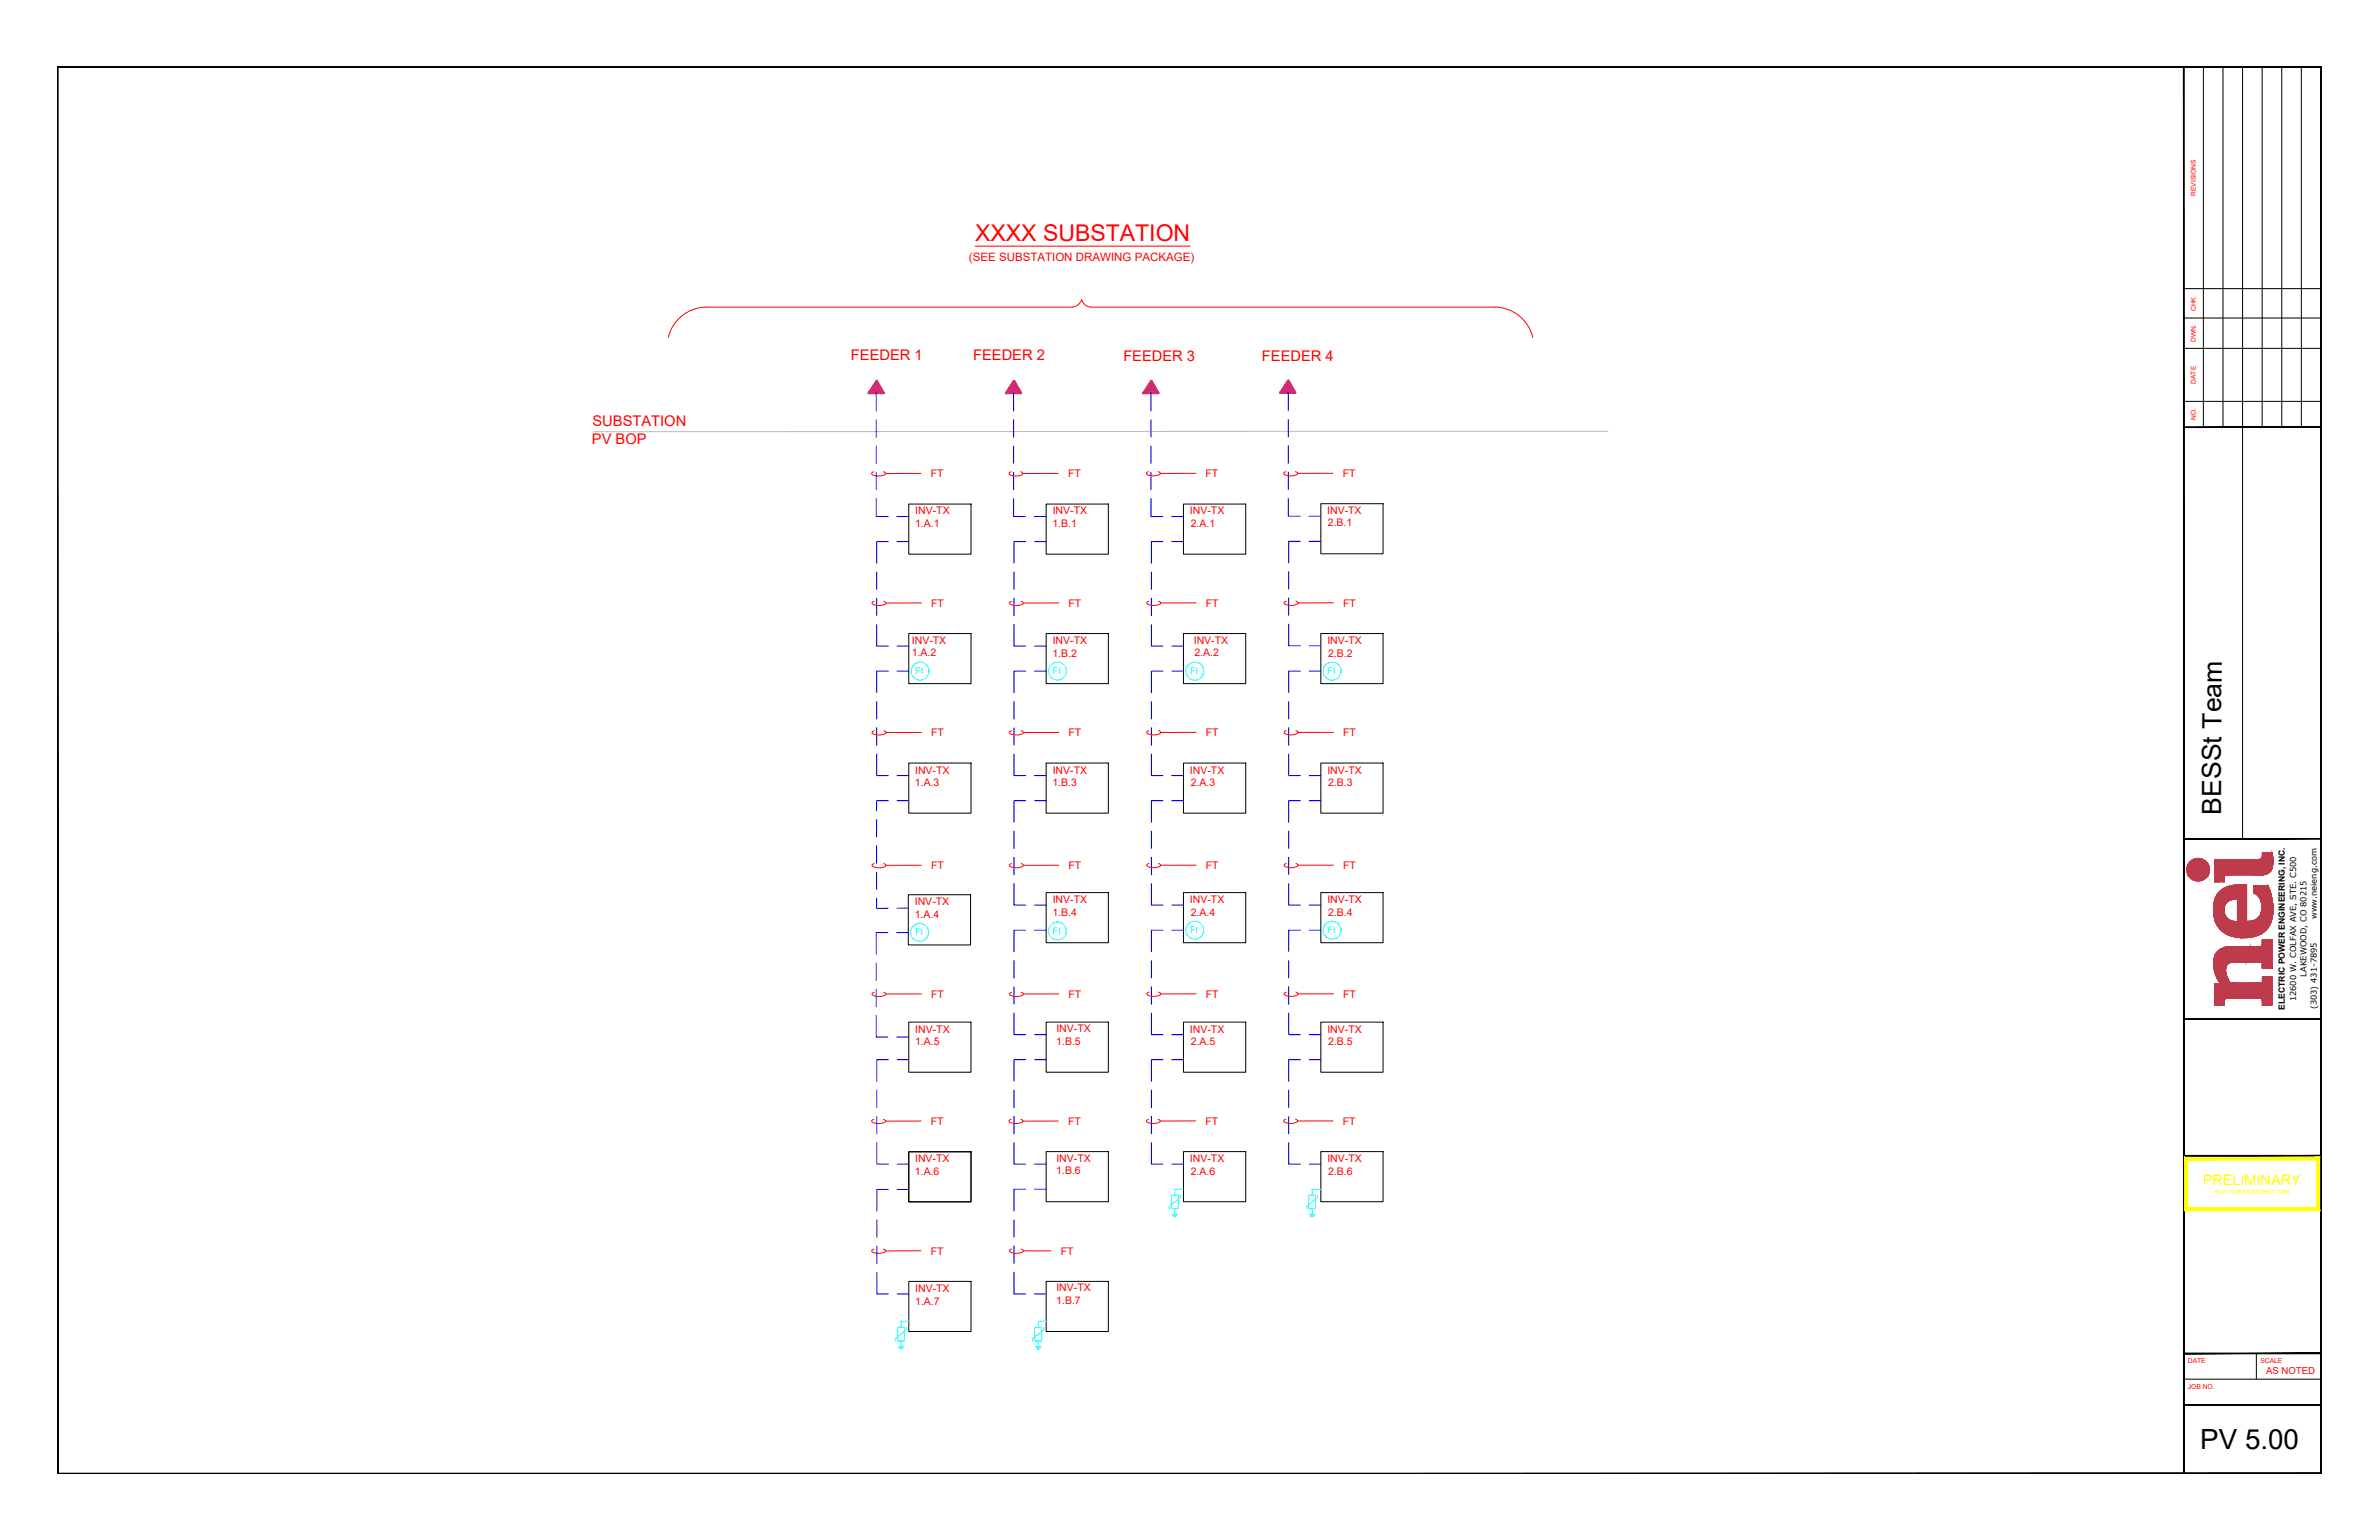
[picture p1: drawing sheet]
<svg xmlns="http://www.w3.org/2000/svg" width="864mm" height="559mm" viewBox="0 0 864 559" stroke-linecap="round" stroke-linejoin="round" font-family="sans-serif">
<defs><g id="words">
<text font-size="10.1" x="798.7" y="525.9">PV 5.00</text>
<text font-size="9.7" x="806.3" y="295.6" transform="rotate(-90 806.3 295.6)">BESSt Team</text>
<text font-size="8.4" fill="#f00" x="354" y="87.6">XXXX SUBSTATION</text>
<g font-size="5.3" fill="#f00">
<text x="308.9" y="130.5">FEEDER 1</text>
<text x="353.3" y="130.5">FEEDER 2</text>
<text x="407.8" y="131.1">FEEDER 3</text>
<text x="458.1" y="131">FEEDER 4</text>
<text x="215.1" y="154.6">SUBSTATION</text>
<text x="214.9" y="161.1">PV BOP</text>
</g>
<text font-size="5.2" fill="#ff0" x="799.6" y="429.8">PRELIMINARY</text>
<text font-size="4.2" fill="#f00" x="351.7" y="94.6">(SEE SUBSTATION DRAWING PACKAGE)</text>
<g font-size="3.8" fill="#f00">
<text x="337.8" y="173.2">FT</text>
<text x="387.7" y="173.2">FT</text>
<text x="437.6" y="173.1">FT</text>
<text x="487.4" y="173.1">FT</text>
<text x="332.2" y="191.1">1.A.1</text>
<text x="332.3" y="186.5">INV-TX</text>
<text x="382.1" y="191.1">1.B.1</text>
<text x="382.1" y="186.5">INV-TX</text>
<text x="432" y="186.5">INV-TX</text>
<text x="432.2" y="191.1">2.A.1</text>
<text x="481.8" y="186.4">INV-TX</text>
<text x="482" y="191">2.B.1</text>
<text x="338" y="220.2">FT</text>
<text x="387.8" y="220.2">FT</text>
<text x="437.7" y="220.1">FT</text>
<text x="487.6" y="220.1">FT</text>
<text x="331" y="233.5">INV-TX</text>
<text x="382.1" y="233.7">INV-TX</text>
<text x="433.4" y="233.5">INV-TX</text>
<text x="481.8" y="233.7">INV-TX</text>
<text x="331" y="238.1">1.A.2</text>
<text x="382.1" y="238.3">1.B.2</text>
<text x="433.6" y="238.1">2.A.2</text>
<text x="482.1" y="238.3">2.B.2</text>
<text x="338" y="267.1">FT</text>
<text x="387.8" y="267.1">FT</text>
<text x="437.7" y="267.1">FT</text>
<text x="487.6" y="267.1">FT</text>
<text x="332.2" y="280.7">INV-TX</text>
<text x="382.1" y="280.7">INV-TX</text>
<text x="432" y="280.7">INV-TX</text>
<text x="481.8" y="280.7">INV-TX</text>
<text x="332.1" y="285.3">1.A.3</text>
<text x="382.1" y="285.3">1.B.3</text>
<text x="432.2" y="285.3">2.A.3</text>
<text x="482.1" y="285.3">2.B.3</text>
<text x="338" y="315.3">FT</text>
<text x="387.8" y="315.3">FT</text>
<text x="437.7" y="315.3">FT</text>
<text x="487.6" y="315.3">FT</text>
<text x="332.1" y="328.5">INV-TX</text>
<text x="382.1" y="327.7">INV-TX</text>
<text x="432" y="327.7">INV-TX</text>
<text x="481.8" y="327.7">INV-TX</text>
<text x="332" y="333.1">1.A.4</text>
<text x="382.1" y="332.3">1.B.4</text>
<text x="432.2" y="332.3">2.A.4</text>
<text x="482.1" y="332.3">2.B.4</text>
<text x="338" y="362">FT</text>
<text x="387.8" y="362">FT</text>
<text x="437.7" y="362">FT</text>
<text x="487.6" y="362">FT</text>
<text x="332.3" y="374.7">INV-TX</text>
<text x="383.5" y="374.5">INV-TX</text>
<text x="432" y="374.7">INV-TX</text>
<text x="481.8" y="374.7">INV-TX</text>
<text x="332.2" y="379.2">1.A.5</text>
<text x="383.4" y="379.1">1.B.5</text>
<text x="432.2" y="379.2">2.A.5</text>
<text x="482.1" y="379.2">2.B.5</text>
<text x="337.8" y="408.1">FT</text>
<text x="387.7" y="408.1">FT</text>
<text x="437.6" y="408.1">FT</text>
<text x="487.4" y="408.1">FT</text>
<text x="332.2" y="421.7">INV-TX</text>
<text x="383.5" y="421.5">INV-TX</text>
<text x="432" y="421.7">INV-TX</text>
<text x="481.8" y="421.7">INV-TX</text>
<text x="332.1" y="426.3">1.A.6</text>
<text x="383.4" y="426">1.B.6</text>
<text x="432.2" y="426.3">2.A.6</text>
<text x="482.1" y="426.3">2.B.6</text>
<text x="337.8" y="455.2">FT</text>
<text x="385.1" y="455.3">FT</text>
<text x="332.2" y="473.4">1.A.7</text>
<text x="332.2" y="468.8">INV-TX</text>
<text x="383.4" y="473.2">1.B.7</text>
<text x="383.5" y="468.6">INV-TX</text>
</g>
<text font-size="3.5" fill="#f00" x="822.6" y="498.4">AS NOTED</text>
<g font-size="3.3" fill="#0ff">
<text x="332.4" y="244.6">FI</text>
<text x="382.2" y="244.6">FI</text>
<text x="432.1" y="244.6">FI</text>
<text x="481.9" y="244.6">FI</text>
<text x="332.2" y="339.4">FI</text>
<text x="382.2" y="338.9">FI</text>
<text x="432.1" y="338.6">FI</text>
<text x="481.9" y="338.6">FI</text>
</g>
<text font-size="3.1" x="829.5" y="366.4" transform="rotate(-90 829.5 366.4)">ELECTRIC POWER ENGINEERING, INC.</text>
<g font-size="3">
<text x="841" y="333.6" transform="rotate(-90 841 333.6)">www.neieng.com</text>
<text x="837.3" y="354.4" transform="rotate(-90 837.3 354.4)">LAKEWOOD, CO 80215</text>
<text x="833.6" y="363.3" transform="rotate(-90 833.6 363.3)">12600 W. COLFAX AVE, STE. C500</text>
<text x="841" y="366.2" transform="rotate(-90 841 366.2)">(303) 431-7895</text>
</g>
<g font-size="2.4" fill="#f00">
<text x="797.2" y="71.1" transform="rotate(-90 797.2 71.1)">REVISIONS</text>
<text x="797.2" y="113" transform="rotate(-90 797.2 113)">CHK.</text>
<text x="797.2" y="124.1" transform="rotate(-90 797.2 124.1)">DWN.</text>
<text x="797.2" y="139.3" transform="rotate(-90 797.2 139.3)">DATE</text>
<text x="797.2" y="152.5" transform="rotate(-90 797.2 152.5)">NO.</text>
<text x="794.2" y="494.7">DATE</text>
<text x="820.5" y="494.7">SCALE</text>
<text x="794.2" y="504.1">JOB NO.</text>
</g>
<text font-size="2.1" fill="#ff0" x="804.1" y="433.1">NOT FOR CONSTRUCTION</text>
</g></defs>
<!-- layer: E-1LIN-EQPM-ENCL -->
<g fill="none" stroke="#000" stroke-width=".36">
<path d="M329.9 182.9h22.6v18.2h-22.6zM379.8 182.9h22.5v18.2h-22.5zM429.6 182.9h22.6v18.2h-22.6zM479.5 182.8h22.6v18.2h-22.6zM329.9 229.9h22.6v18.2h-22.6zM379.8 229.9h22.5v18.2h-22.5zM429.6 229.9h22.6v18.2h-22.6zM479.5 229.9h22.6v18.2h-22.6zM329.9 276.9h22.6v18.2h-22.6zM379.8 276.9h22.5v18.2h-22.5zM429.6 276.9h22.6v18.2h-22.6zM479.5 276.9h22.6v18.2h-22.6z"/>
<path d="M329.7 324.7h22.6v18.2h-22.6zM379.8 323.9h22.5v18.2h-22.5zM429.6 323.9h22.6v18.2h-22.6zM479.5 323.9h22.6v18.2h-22.6zM329.9 370.9h22.6v18.2h-22.6zM379.8 370.9h22.5v18.2h-22.5zM429.6 370.9h22.6v18.2h-22.6zM479.5 370.9h22.6v18.2h-22.6zM329.9 417.9h22.6v18.2h-22.6zM329.9 418h22.6v18.2h-22.6zM379.8 417.9h22.5v18.2h-22.5zM429.6 417.9h22.6v18.2h-22.6z"/>
<path d="M479.5 417.9h22.6v18.2h-22.6zM329.9 465h22.6v18.2h-22.6zM379.8 465h22.5v18.2h-22.5z"/>
</g>
<!-- layer: PV-PCS BOUNDARY -->
<path d="M318.2 138.2l2.5 4.4h-5.3zM368.1 138.2l2.5 4.4h-5.3zM418 138.2l2.5 4.4h-5.4zM467.7 138.1l2.5 4.4h-5.4zM320.7 142.5l-.1 .1M370.6 142.5l-.1 .1M420.4 142.5v.1M470.1 142.4v.1" fill="none" stroke="#b8008a" stroke-width=".91"/>
<g fill="#b8008a" stroke="#b8008a" stroke-width=".36">
<path d="M318.2 138.2l2.5 4.4h-5.3z"/>
<path d="M368.1 138.2l2.5 4.4h-5.3z"/>
<path d="M418 138.2l2.5 4.4h-5.4z"/>
<path d="M467.7 138.1l2.5 4.4h-5.4z"/>
</g>
<!-- layer: G-ANNO-TEXT-BOUNDARY -->
<path d="M583.7 156.5l-368.4 .2" fill="none" stroke="#bababa" stroke-width=".36"/>
<!-- layer: E-1LIN -->
<g fill="none" stroke="#0ff" stroke-width=".36">
<path d="M425.2 433.7h2.5v4.9h-2.5zM426.5 438.6v2M428.4 433.7v.8l-3.9 3.3v.8M429.6 431.5h-3.1v2.2M475.1 433.7h2.4v4.9h-2.4zM476.3 438.6v2M478.3 433.7v.8l-4 3.3v.8M479.5 431.5h-3.2v2.2M425.4 440.6h2M425.7 441.1h1.5M425.9 441.5h1M475.3 440.6h2"/>
<path d="M475.6 441.1h1.5M475.8 441.5h1M330.2 479.5h-3.1v2.1M380.1 479.5h-3.2v2.1M325.8 481.6h2.5v5h-2.5zM326.1 488.6h2M326.3 489.1h1.5M326.6 489.5h1M327.1 486.6v2M329.1 481.6v.9l-4 3.2v.9M375.7 481.6h2.5v5h-2.5zM375.9 488.6h2"/>
<path d="M376.2 489.1h1.5M376.4 489.5h1M376.9 486.6v2M378.9 481.6v.9l-3.9 3.2v.9"/>
<circle cx="334" cy="243.5" r="3.3"/>
<circle cx="383.9" cy="243.5" r="3.3"/>
<circle cx="433.7" cy="243.5" r="3.3"/>
<circle cx="483.6" cy="243.5" r="3.3"/>
<circle cx="333.8" cy="338.3" r="3.3"/>
<circle cx="383.9" cy="337.8" r="3.3"/>
<circle cx="433.7" cy="337.5" r="3.3"/>
<circle cx="483.6" cy="337.5" r="3.3"/>
</g>
<!-- layer: G-ANNO-TEXT -->
<path d="M308 78.5v20l169.4-20zM308 98.5l169.4-20v20z" fill="#fff" stroke="#fff" stroke-width=".36"/>
<g fill="none" stroke="#f00" stroke-width=".36">
<path d="M354 89.3h78.1M389.3 111.4l1.2-.3 1.1-.7 1.1-1.6 .5 1.1 1 .9 1.8 .6h146.8a14.3 14.3 0 0 1 13.6 11M389.3 111.4h-133a14.4 14.4 0 0 0-13.7 11M320.7 171.2l.7 .4a1.5 1.5 0 0 1-1.9 1.1l-2.2-.2a.78 .78 0 0 1-.8-.9l.7-.4M370.6 171.2l.7 .4a1.5 1.5 0 0 1-1.9 1.1l-2.2-.2a.78 .78 0 0 1-.9-.9l.7-.4M420.4 171.1l.7 .5a1.5 1.5 0 0 1-1.8 1.1l-2.3-.2a.78 .78 0 0 1-.8-.9l.7-.5M470.3 171.1l.7 .5a1.5 1.5 0 0 1-1.9 1.1l-2.2-.2a.78 .78 0 0 1-.9-.9l.8-.5M320.8 218.2l.8 .4a1.5 1.5 0 0 1-1.9 1.1l-2.3-.2a.78 .78 0 0 1-.8-.9l.7-.4M370.7 218.2l.7 .4a1.5 1.5 0 0 1-1.8 1.1l-2.3-.2a.78 .78 0 0 1-.8-.9l.7-.4M420.6 218.1l.7 .5a1.5 1.5 0 0 1-1.9 1.1l-2.2-.2a.78 .78 0 0 1-.9-.9l.7-.5M470.4 218.1l.7 .5a1.5 1.5 0 0 1-1.8 1l-2.3-.1a.78 .78 0 0 1-.8-.9l.7-.5M320.8 265.1l.8 .5a1.5 1.5 0 0 1-1.9 1.1l-2.3-.2a.78 .78 0 0 1-.8-.9l.7-.4"/>
<path d="M370.7 265.1l.7 .5a1.5 1.5 0 0 1-1.8 1.1l-2.3-.2a.78 .78 0 0 1-.8-.9l.7-.4M420.6 265.1l.7 .5a1.5 1.5 0 0 1-1.9 1.1l-2.2-.2a.78 .78 0 0 1-.9-.9l.7-.5M470.4 265.1l.7 .5a1.5 1.5 0 0 1-1.8 1l-2.3-.2a.78 .78 0 0 1-.8-.8l.7-.5M320.8 313.3l.8 .5a1.5 1.5 0 0 1-1.9 1.1l-2.3-.2a.78 .78 0 0 1-.8-.9l.7-.4M370.7 313.3l.7 .5a1.5 1.5 0 0 1-1.8 1.1l-2.3-.2a.78 .78 0 0 1-.8-.9l.7-.4M420.6 313.3l.7 .5a1.5 1.5 0 0 1-1.9 1l-2.2-.2a.78 .78 0 0 1-.9-.8l.7-.5M470.4 313.3l.7 .5a1.5 1.5 0 0 1-1.8 1l-2.3-.2a.78 .78 0 0 1-.8-.8l.7-.5M420.6 360l.7 .5a1.5 1.5 0 0 1-1.9 1l-2.2-.2a.78 .78 0 0 1-.9-.8l.7-.5M470.4 360l.7 .5a1.5 1.5 0 0 1-1.8 1l-2.3-.2a.78 .78 0 0 1-.8-.8l.7-.5M320.8 360l.8 .5a1.5 1.5 0 0 1-1.9 1.1l-2.3-.2a.78 .78 0 0 1-.8-.9l.7-.5M370.7 360l.7 .5a1.5 1.5 0 0 1-1.8 1.1l-2.3-.2a.78 .78 0 0 1-.8-.9l.7-.5M320.7 406.1l.7 .5a1.5 1.5 0 0 1-1.9 1.1l-2.2-.2a.78 .78 0 0 1-.8-.9l.7-.5"/>
<path d="M370.6 406.1l.7 .5a1.5 1.5 0 0 1-1.9 1.1l-2.2-.2a.78 .78 0 0 1-.9-.9l.7-.5M420.4 406.1l.7 .5a1.5 1.5 0 0 1-1.8 1l-2.3-.1a.78 .78 0 0 1-.8-.9l.7-.5M470.3 406.1l.7 .5a1.5 1.5 0 0 1-1.9 1l-2.2-.2a.78 .78 0 0 1-.9-.8l.8-.5M320.7 453.2l.7 .5a1.5 1.5 0 0 1-1.8 1.1l-2.3-.2a.78 .78 0 0 1-.8-.9l.7-.5M367.2 453.2l-.7 .5a1.5 1.5 0 0 0 1.8 1l2.3-.1a.78 .78 0 0 0 .8-.9l-.7-.5"/>
</g>
<!-- layer: 0 -->
<g fill="none" stroke="#f00" stroke-width=".36">
<path d="M334.3 171.8h-12.8M384.2 171.8h-12.8M434.1 171.8h-12.9M483.9 171.7l-12.8 .1M334.5 218.8h-12.9M384.3 218.8h-12.8M434.2 218.8h-12.8M484 218.7l-12.8 .1M334.5 265.8h-12.9M384.3 265.8h-12.8M434.2 265.7l-12.8 .1M484 265.7l-12.8 .1"/>
<path d="M334.5 314h-12.9M384.3 314h-12.8M434.2 313.9l-12.8 .1M484 313.9h-12.8M334.5 360.7h-12.9M384.3 360.7h-12.8M434.2 360.6l-12.8 .1M484 360.6h-12.8M334.3 406.8h-12.8M384.2 406.8h-12.8M434.1 406.7l-12.9 .1M483.9 406.7l-12.8 .1"/>
<path d="M334.3 453.9h-12.8M371.5 453.9h10"/>
</g>
<!-- layer: PV-UG-MV-CABLE -->
<g fill="none" stroke="#00f" stroke-width=".36">
<path d="M318.1 142.6v6.5M318.1 152.3v6.4M367.9 142.6v6.5M367.9 152.3v6.4M417.8 142.6v6.5M417.8 152.3v6.4M467.7 142.5v6.5M467.7 152.2v6.4M318.1 161.8v6.4M318.1 171.4v6.3M367.9 161.8v6.4M367.9 171.4v6.3"/>
<path d="M417.8 161.8v6.4M417.8 171.4v6.3M467.7 161.7v6.4M467.7 171.3v6.3M318.1 180.9v6.5h4.3M322.5 196.5h-4.3v7.9M325.6 187.4h4.3M325.7 196.5h4.2M367.9 180.9v6.5h4.4M372.3 196.5h-4.2v7.9M375.4 187.4h4.4M375.5 196.5h4.3"/>
<path d="M417.8 180.9v6.5h4.3M422.2 196.5h-4.2v7.9M425.3 187.4h4.3M425.4 196.5h4.2M467.7 180.8v6.5h4.3M472.1 196.4h-4.3v7.9M475.2 187.3h4.3M475.2 196.4h4.3M318.2 207.5v6.4M318.2 217.1v6.3M368.1 207.5v6.4M368.1 217.1v6.3"/>
<path d="M418 207.5v6.4M418 217.1v6.3M467.8 207.4v6.4M467.8 217v6.3M318.2 226.6v7.8h4.3M325.7 234.4h4.2M368.1 226.6v7.8h4.2M375.5 234.4h4.3M418 226.6v7.8h4.2M425.4 234.4h4.2M467.8 226.5v7.8h4.3M475.2 234.3h4.3"/>
<path d="M318.2 254.6v6.3M322.5 243.5h-4.3v7.9M325.7 243.5h4.2M368.1 254.6v6.3M372.3 243.5h-4.2v7.9M375.5 243.5h4.3M418 254.6v6.3M422.2 243.5h-4.2v7.9M425.4 243.5h4.2M467.8 254.6v6.3M472.1 243.5h-4.3v7.9M475.2 243.5h4.3"/>
<path d="M318.2 273.6v7.8h4.3M318.2 264.1v6.3M368.1 273.6v7.8h4.2M368.1 264.1v6.3M418 273.6v7.8h4.2M418 264.1v6.3M467.8 273.6v7.8h4.3M467.8 264.1v6.3M318.2 297.4v6.3M322.5 290.5h-4.3v3.7M325.7 281.4h4.2M325.7 290.5h4.2"/>
<path d="M372.3 290.5h-4.2v7.9M375.5 281.4h4.3M375.5 290.5h4.3M422.2 290.5h-4.2v7.9M425.4 281.4h4.2M425.4 290.5h4.2M472.1 290.5h-4.3v7.9M475.2 281.4h4.3M475.2 290.5h4.3M318.2 306.9v6.3M318.2 316.4v6.4M368.1 301.5v6.4"/>
<path d="M368.1 311.1v6.3M418 301.5v6.4M418 311.1v6.3M467.8 301.5v6.4M467.8 311.1v6.3M318.2 325.9v3.7h4.2M322.3 338.4h-4.2v7.8M325.5 338.4h4.2M329.7 329.5h-4.1M368.1 320.6v7.8h4.2M372.3 337.5h-4.2v7.9M375.5 328.4h4.3"/>
<path d="M375.5 337.5h4.3M418 320.6v7.8h4.2M422.2 337.5h-4.2v7.9M425.4 328.4h4.2M425.4 337.5h4.2M467.8 320.6v7.8h4.3M472.1 337.5h-4.3v7.9M475.2 328.4h4.3M475.2 337.5h4.3M318.1 349.4v6.4M318.1 358.9v6.4M368.1 348.5v6.4"/>
<path d="M368.1 358.1v6.3M418 348.5v6.4M418 358.1v6.3M467.8 348.5v6.4M467.8 358.1v6.3M318.1 368.5v7.8h4.2M325.5 376.3h4.2M368.1 367.6v7.8h4.2M375.5 375.4h4.3M418 367.6v7.8h4.2M425.4 375.4h4.2M467.8 367.6v7.8h4.3"/>
<path d="M475.2 375.4h4.3M318.3 395.5v6.4M322.5 384.5h-4.2v7.9M325.7 384.5h4.2M368.1 395.5v6.4M372.3 384.5h-4.2v7.9M375.5 384.5h4.3M418 395.5v6.4M422.2 384.5h-4.2v7.9M425.4 384.5h4.2M467.8 395.5v6.4M472.1 384.5h-4.3v7.9"/>
<path d="M475.2 384.5h4.3M318.3 414.6v7.8h4.2M318.3 405.1v6.3M368.1 414.6v7.8h4.2M368.1 405.1v6.3M418 414.6v7.8h4.2M418 405.1v6.3M467.8 414.6v7.8h4.3M467.8 405.1v6.3M322.5 431.6h-4.2v7.8M325.7 422.4h4.2M325.7 431.6h4.2"/>
<path d="M372.3 431.5h-4.2v7.9M375.5 422.4h4.3M375.5 431.5h4.3M425.4 422.4h4.2M475.2 422.4h4.3M318.3 442.6v6.4M318.3 452.1v6.4M368.1 442.6v6.3M368.1 452.1v6.3M318.3 461.7v7.8h4.2M325.7 469.5h4.2M368.1 461.6v7.9h4.2"/>
<path d="M375.5 469.5h4.3"/>
</g>
<!-- layer: 0 -->
<path d="M20.9 24.3h771.8v510.4h-771.8z" fill="none" stroke="#000" stroke-width=".36"/>
<!-- layer: 22x34 NEI Tblock Outline|G-ANNO-TTBL -->
<path d="M799.9 24.3v130.7M807 24.3v130.7M814.1 24.3v280.1M821.2 24.3v130.7M828.3 24.3v130.7M835.4 24.3v130.7M792.7 104.7h49.8M792.7 115.4h49.8M792.7 126.4h49.8M792.7 145.6h49.8M819.1 491.1v9.3M792.7 500.4h49.8" fill="none" stroke="#000" stroke-width=".36"/>
<g fill="#000" stroke="#000" stroke-width=".36">
<path d="M20.8 24.2l.3 .2 821.6-.2zM21.1 24.4l821.6-.2-.3 .2zM842.4 24.4l.3 510.4v-510.6zM842.4 24.4l.3 510.4-.3-.2zM20.8 534.8h821.9l-.3-.2zM20.8 534.8l.3-.2h821.3zM20.8 24.2v510.6l.3-.2zM20.8 24.2l.3 .2v510.2z"/>
<path d="M792.6 24.3l.3 510.4v-510.4zM792.6 24.3l.3 510.4h-.3z"/>
<path d="M792.7 155.1h49.8v-.2zM792.7 154.9h49.8l-49.8 .2z"/>
<path d="M792.7 304.5h49.8v-.3zM792.7 304.2h49.8l-49.8 .3z"/>
<path d="M792.7 369.9h49.8v-.3zM792.7 369.6h49.8l-49.8 .3z"/>
<path d="M792.7 419.2v.3l49.8-.3zM792.7 419.5l49.8-.3v.3z"/>
<path d="M792.7 491v.2l49.8-.2zM792.7 491.2l49.8-.2v.2z"/>
<path d="M792.7 509.7v.2l49.8-.2zM792.7 509.9l49.8-.2v.2z"/>
</g>
<g fill="none" stroke="#bd3b4b" stroke-width=".36">
<path d="M804 311.9h15.2a1.55 1.55 0 0 0 2.1-1.6v-.9h3.5v.2a8.8 8.8 0 0 1-.9 6.8 8.1 8.1 0 0 1-5.3 1.1h-9.3a1.25 1.25 0 0 0-1.8 .9v1.6h-3.5zM805.6 323.7a10.9 10.9 0 0 1 7.9-2.7h2v13.2a4.7 4.7 0 0 0 5.5-5.9 5.6 5.6 0 0 0-2.9-4.5v-2.4h5a16.7 16.7 0 0 1 .6 14.6 10.3 10.3 0 0 1-10.2 4.3 9.6 9.6 0 0 1-9.9-11.4 8.6 8.6 0 0 1 2-5.2zM808.3 327.4a4.7 4.7 0 0 1 3.9-1v8a4.2 4.2 0 0 1-4.4-2.1 4.2 4.2 0 0 1 .5-4.9zM805.2 345.1a8.6 8.6 0 0 1 5.8-1.6h8.1a2.09 2.09 0 0 0 2.2-.6v-1.9h3.4v10.4h-3.4v-2.3h-9.7a3.1 3.1 0 0 0-3.1 1.1 3.1 3.1 0 0 0-.4 3.2l1.5 3.3h11.7v-2.3h3.4v10.4h-3.4v-1.9l-.6-.6h-11a2.09 2.09 0 0 0-2.2 .6v1.9h-3.5v-7.9h2a10.6 10.6 0 0 1-1.4-11.1z"/>
<circle cx="797.9" cy="315.6" r="4.1"/>
</g>
<g fill="#bd3b4b" stroke="#bd3b4b" stroke-width=".36">
<path d="M803.6 349.3v.6z"/>
<path d="M807.5 343.8v19.4z"/>
<path d="M803.5 329.8v.5z"/>
<path d="M803.6 328.9v2.3z"/>
<path d="M821 321.4v7.3z"/>
<path d="M824.8 326.5v6.6z"/>
<path d="M825.1 329.6v.2z"/>
<path d="M807.5 311.9v6.5z"/>
<path d="M824.6 309.4v6.1z"/>
<path d="M825.1 312.4v.1z"/>
<path d="M793.9 315.2v.8z"/>
<path d="M802 314.7v1.7z"/>
<path d="M803.6 349.1v.8zM803.6 349.1v.9z"/>
<path d="M803.6 348.7v1.3zM803.6 348.7v1.8z"/>
<path d="M803.6 348.5v2zM803.6 348.5v2.2z"/>
<path d="M803.6 348.2v2.5zM803.6 348.2v2.8z"/>
<path d="M803.7 347.9l-.1 3.1zM803.7 347.9v3.6z"/>
<path d="M803.7 347.8v3.7zM803.7 347.8v3.8z"/>
<path d="M803.9 347.3l-.2 4.3zM803.9 347.3v4.8z"/>
<path d="M803.9 347.3v4.8zM803.9 347.3v4.9z"/>
<path d="M804 346.9l-.1 5.3zM804 346.9v5.8z"/>
<path d="M804 356.9v7.9zM804 356.9v7.9zM804 356.9v7.9zM804 356.9v7.9z"/>
<path d="M804.1 346.7l-.1 6zM804.1 346.7v6.3z"/>
<path d="M804 356.9v7.9zM804.1 356.9l-.1 7.9zM804.1 356.9v7.9zM804.1 356.9v7.9z"/>
<path d="M804.2 346.5l-.1 6.5zM804.2 346.5v6.7z"/>
<path d="M804.1 356.9v7.9zM804.2 356.9l-.1 7.9z"/>
<path d="M804.2 356.9v7.9zM804.2 356.9v7.9z"/>
<path d="M804.2 356.9v7.9zM804.3 356.9l-.1 7.9z"/>
<path d="M804.3 346.2l-.1 7zM804.3 346.2v7.5z"/>
<path d="M804.4 346.1l-.1 7.6zM804.4 346.1v7.7z"/>
<path d="M804.3 356.9v7.9zM804.4 356.9l-.1 7.9z"/>
<path d="M804.4 356.9v7.9zM804.5 356.9l-.1 7.9z"/>
<path d="M804.6 345.8l-.2 .3v7.7zM804.6 345.8v8.6l-.2-.6z"/>
<path d="M804.6 345.8v8.6zM804.6 345.8v8.6z"/>
<path d="M804.5 356.9v7.9zM804.7 356.9l-.2 7.9z"/>
<path d="M804.7 356.9v7.9zM804.7 356.9v7.9z"/>
<path d="M804.9 345.4l-.3 .4v8.6zM804.9 345.4v9.5l-.3-.5z"/>
<path d="M804.9 345.4v9.5zM804.9 345.4v9.7z"/>
<path d="M804.7 356.9v7.9l.3-7.9zM805 356.9v7.9h-.3z"/>
<path d="M805 356.9v7.9zM805.1 356.9l-.1 7.9z"/>
<path d="M804.9 345.4v9.7l.3-10zM805.2 345.1v10.4l-.3-.4z"/>
<path d="M805.2 345.1v10.4l.1-10.5zM805.3 345v10.8z"/>
<path d="M805.3 345v10.8l.2-11zM805.5 344.8v11.3z"/>
<path d="M805.1 356.9v7.9l.4-7.9zM805.5 356.9v7.9h-.4z"/>
<path d="M805.5 356.9v7.9zM805.6 356.9l-.1 7.9z"/>
<path d="M805.5 344.8v11.3l.2-11.4zM805.7 344.7v11.7l-.2-.3z"/>
<path d="M805.6 356.9v7.9zM805.8 356.9l-.2 7.9z"/>
<path d="M805.7 344.7v11.7l.1-11.8zM805.8 344.6v12.1z"/>
<path d="M805.8 344.6v12.1zM805.9 344.5v12.3z"/>
<path d="M805.8 356.9v7.9zM805.9 356.9l-.1 7.9z"/>
<path d="M805.9 344.5v12.3zM806 344.5v12.3z"/>
<path d="M805.9 356.9v7.9zM806 356.9l-.1 7.9z"/>
<path d="M806 344.5v12.3zM806 344.5v12.4z"/>
<path d="M806 356.9v7.9zM806 356.9v7.9z"/>
<path d="M806 344.5v12.4zM806 344.4v12.5z"/>
<path d="M806 356.9v7.9zM806 356.9v7.9z"/>
<path d="M806 344.4v12.5zM806 344.4v12.5z"/>
<path d="M806 356.9v7.9zM806 356.9v7.9z"/>
<path d="M806 344.4v20.4zM806.1 344.4l-.1 20.4z"/>
<path d="M806.1 344.4v20.4zM806.2 344.3l-.1 20.5z"/>
<path d="M806.2 344.3v20.5l.4-20.7zM806.6 344.1v20.7h-.4z"/>
<path d="M806.6 344.1v20.7zM806.7 344.1l-.1 20.7z"/>
<path d="M806.7 344.1v20.7l.3-20.8zM807 344v20.8h-.3z"/>
<path d="M807 344v20.8zM807.1 343.9l-.1 20.9z"/>
<path d="M807.1 343.9v20.9zM807.2 343.9l-.1 20.9z"/>
<path d="M807.2 343.9v20.9zM807.3 343.9l-.1 20.9z"/>
<path d="M807.3 343.9v20.9zM807.4 343.8l-.1 21z"/>
<path d="M807.4 343.8v21zM807.5 343.8l-.1 21z"/>
<path d="M807.5 343.8v21zM807.5 343.8v21z"/>
<path d="M807.5 343.8v19.5zM807.5 343.8v19.5zM807.5 343.8v19.4z"/>
<path d="M807.5 343.8v19.2zM807.5 343.8v19.2z"/>
<path d="M807.5 343.8v19.1zM807.6 343.8l-.1 19.1z"/>
<path d="M807.6 343.8v18.9zM807.6 343.8v18.9z"/>
<path d="M807.6 343.8v18.8zM807.6 343.8v18.8z"/>
<path d="M807.6 343.8v18.8zM807.7 343.8l-.1 18.8z"/>
<path d="M807.7 343.8v18.7zM807.8 343.7l-.1 18.8z"/>
<path d="M807.8 343.7v18.7zM807.9 343.7l-.1 18.7zM807.9 343.7v18.7zM807.9 343.7v18.7z"/>
<path d="M807.9 343.7v8.4zM807.9 343.7v8.4z"/>
<path d="M807.9 352.1v10.3zM807.9 352.5v9.9z"/>
<path d="M807.9 352.5v9.9zM808 353l-.1 9.4z"/>
<path d="M807.9 343.7v7.9zM808 343.7l-.1 7.9z"/>
<path d="M808 353v9.3zM808 353.2v9.1z"/>
<path d="M808 353.2v9.1zM808.1 353.4l-.1 8.9z"/>
<path d="M808 343.7v7.4zM808.1 343.7l-.1 7.4z"/>
<path d="M808.1 343.7v7zM808.2 343.6l-.1 7.1z"/>
<path d="M808.1 353.4v8.9zM808.2 353.9l-.1 8.4z"/>
<path d="M808.2 353.9v8.4zM808.2 353.9v8.4z"/>
<path d="M808.2 343.6v6.9zM808.3 343.6l-.1 6.9z"/>
<path d="M808.2 353.9v8.4zM808.4 354.4l-.2 7.9z"/>
<path d="M808.4 354.4v7.9zM808.4 354.5v7.8z"/>
<path d="M808.4 354.5v7.8zM808.5 354.5l-.1 7.8z"/>
<path d="M808.5 354.5v7.8zM808.5 354.7v7.6z"/>
<path d="M808.3 343.6v6.7l.3-6.7zM808.6 343.6v6.4l-.3 .3z"/>
<path d="M808.5 354.7v7.6zM808.6 354.9l-.1 7.4z"/>
<path d="M808.6 354.9v7.4zM808.7 355l-.1 7.3z"/>
<path d="M808.6 343.6v6.4l.2-6.4zM808.8 343.6v6.2l-.2 .2z"/>
<path d="M808.7 355v7.3zM808.8 355.3l-.1 7z"/>
<path d="M808.8 355.3v7zM808.8 355.3v7z"/>
<path d="M808.8 343.6v6.2zM808.8 343.6v6.2z"/>
<path d="M808.8 355.3v7zM809 355.7l-.2 6.6z"/>
<path d="M809 355.7v6.6zM809 355.8v6.5z"/>
<path d="M809 355.8v6.5zM809.2 356.1l-.2 6.2z"/>
<path d="M808.8 343.6v6.1l.4-6.2zM809.2 343.5v6l-.4 .2z"/>
<path d="M809.2 356.1v6.2zM809.3 356.2l-.1 6.1z"/>
<path d="M809.2 343.5v6zM809.4 343.5l-.2 6z"/>
<path d="M809.4 343.5v5.9zM809.4 343.5v5.9z"/>
<path d="M809.3 356.2v6.1zM809.4 356.5l-.1 5.8z"/>
<path d="M809.4 356.5v5.8zM809.5 356.6l-.1 5.7z"/>
<path d="M809.5 356.6v5.7zM809.6 356.7l-.1 5.6z"/>
<path d="M809.6 356.7v5.6zM809.6 356.7v5.6zM809.6 356.7v5.6zM809.6 356.7v5.6z"/>
<path d="M809.6 356.7v5.6zM809.6 356.7v5.6z"/>
<path d="M809.4 343.5v5.9l.2-5.9zM809.6 343.5v5.8l-.2 .1z"/>
<path d="M809.6 356.7v5.6zM809.7 356.7l-.1 5.6z"/>
<path d="M809.6 343.5v5.8zM809.7 343.5l-.1 5.8z"/>
<path d="M809.7 356.7v5.6zM809.7 356.7v5.6z"/>
<path d="M809.7 343.5v5.8zM809.7 343.5v5.8z"/>
<path d="M809.7 343.5v5.8zM809.8 343.5l-.1 5.8z"/>
<path d="M809.7 356.7v5.6zM809.8 356.7l-.1 5.6z"/>
<path d="M809.8 343.5v5.8zM809.9 343.5l-.1 5.8z"/>
<path d="M809.9 343.5v5.7zM809.9 343.5v5.7z"/>
<path d="M809.8 356.7v5.6zM809.9 356.7l-.1 5.6z"/>
<path d="M809.9 343.5v5.7zM810 343.5l-.1 5.7z"/>
<path d="M809.9 356.7v5.6zM810 356.7l-.1 5.6z"/>
<path d="M810 343.5v5.7zM810.1 343.5l-.1 5.7z"/>
<path d="M810 356.7v5.6zM810.1 356.7l-.1 5.6z"/>
<path d="M810.1 343.5v5.7zM810.1 343.5v5.7z"/>
<path d="M810.1 356.7v5.6l.2-5.6zM810.3 356.7v5.6h-.2zM810.3 356.7v5.6zM810.3 356.7v5.6z"/>
<path d="M810.1 343.5v5.7l.2-5.7zM810.3 343.5v5.7h-.2z"/>
<path d="M810.3 343.5v5.7zM810.4 343.5l-.1 5.7z"/>
<path d="M810.4 343.5v5.6zM810.5 343.5l-.1 5.6z"/>
<path d="M810.3 356.7v5.6l.3-5.6zM810.6 356.7v5.6h-.3z"/>
<path d="M810.5 343.5v5.6zM810.7 343.5l-.2 5.6z"/>
<path d="M810.7 343.5v5.6zM810.8 343.5l-.1 5.6z"/>
<path d="M810.8 343.5v5.6zM810.8 343.5v5.6z"/>
<path d="M810.6 356.7v5.6l.2-5.6zM810.8 356.7v5.6h-.2z"/>
<path d="M810.8 343.5v5.6zM810.9 343.5l-.1 5.6zM810.9 343.5v5.6zM810.9 343.5v5.6zM810.9 343.5v5.6zM810.9 343.5v5.6z"/>
<path d="M810.9 343.5v5.6zM810.9 343.5v5.6z"/>
<path d="M810.9 343.5v5.6zM811 343.5l-.1 5.6z"/>
<path d="M810.8 356.7v5.6l.2-5.6zM811 356.7v5.6h-.2z"/>
<path d="M811 343.5v5.6zM811 343.5v5.6z"/>
<path d="M811 343.5v5.6zM811.1 343.5l-.1 5.6z"/>
<path d="M811 356.7v5.6zM811.1 356.7l-.1 5.6z"/>
<path d="M811.1 343.5v5.6zM811.2 343.5l-.1 5.6z"/>
<path d="M811.2 343.5v5.6zM811.4 343.5l-.2 5.6z"/>
<path d="M811.4 343.5v5.6l.2-5.6zM811.6 343.5v5.6h-.2zM811.6 343.5v5.6zM811.6 343.5v5.6z"/>
<path d="M811.1 356.7v5.6l.7-5.6zM811.8 356.7v5.6h-.7z"/>
<path d="M811.8 356.7v5.6zM811.8 356.7v5.6z"/>
<path d="M811.6 343.5v5.6l.2-5.6zM811.8 343.5v5.6h-.2z"/>
<path d="M811.8 343.5v5.6l.3-5.6zM812.1 343.5v5.6h-.3z"/>
<path d="M812.1 343.5v5.6zM812.2 343.5l-.1 5.6z"/>
<path d="M811.8 356.7v5.6l.7-5.6zM812.5 356.7v5.6h-.7z"/>
<path d="M812.5 356.7v5.6zM812.6 356.7l-.1 5.6z"/>
<path d="M812.2 343.5v5.6l.4-5.6zM812.6 343.5v5.6h-.4z"/>
<path d="M812.6 343.5v5.6l.3-5.6zM812.9 343.5v5.6h-.3z"/>
<path d="M812.9 343.5v5.6l.4-5.6zM813.3 343.5v5.6h-.4z"/>
<path d="M812.6 356.7v5.6l.7-5.6zM813.3 356.7v5.6h-.7z"/>
<path d="M813.3 343.5v5.6l.4-5.6zM813.7 343.5v5.6h-.4z"/>
<path d="M813.7 343.5v5.6l.2-5.6zM813.9 343.5v5.6h-.2z"/>
<path d="M813.3 356.7v5.6l.8-5.6zM814.1 356.7v5.6h-.8z"/>
<path d="M813.9 343.5v5.6l.7-5.6zM814.6 343.5v5.6h-.7z"/>
<path d="M814.1 356.7v5.6l.8-5.6zM814.9 356.7v5.6h-.8z"/>
<path d="M814.6 343.5v5.6l.6-5.6zM815.2 343.5v5.6h-.6z"/>
<path d="M815.2 343.5v5.6zM815.4 343.5l-.2 5.6z"/>
<path d="M814.9 356.7v5.6l1.2-5.6zM816.1 356.7v5.6h-1.2z"/>
<path d="M816.1 356.7v5.6l.6-5.6zM816.7 356.7v5.6h-.6z"/>
<path d="M815.4 343.5v5.6l1.4-5.6zM816.8 343.5v5.6h-1.4z"/>
<path d="M816.7 356.7v5.6l.2-5.6zM816.9 356.7v5.6h-.2z"/>
<path d="M816.8 343.5v5.6zM816.9 343.5l-.1 5.6z"/>
<path d="M816.9 356.7v5.6l.6-5.6zM817.5 356.7v5.6h-.6z"/>
<path d="M816.9 343.5v5.6l.6-5.6zM817.5 343.5v5.6h-.6z"/>
<path d="M817.5 356.7v5.6zM817.7 356.7l-.2 5.6z"/>
<path d="M817.5 343.5v5.6zM817.7 343.5l-.2 5.6z"/>
<path d="M817.7 343.5v5.6l.5-5.6zM818.2 343.5v5.6h-.5z"/>
<path d="M817.7 356.7v5.6l.6-5.6zM818.3 356.7v5.6h-.6z"/>
<path d="M818.3 356.7v5.6zM818.4 356.7l-.1 5.6z"/>
<path d="M818.2 343.5v5.6l.2-5.6zM818.4 343.5v5.6h-.2z"/>
<path d="M818.4 356.7v5.6l.3-5.6zM818.7 356.7v5.6h-.3z"/>
<path d="M818.4 343.5v5.6l.4-5.6zM818.8 343.5v5.6h-.4z"/>
<path d="M818.7 356.7v5.6l.3-5.6zM819 356.7v5.6h-.3z"/>
<path d="M819 356.7v5.6zM819 356.7v5.6z"/>
<path d="M818.8 343.5v5.6l.3-5.6zM819.1 343.5v5.6h-.3zM819.1 343.5v5.6zM819.1 343.5v5.6z"/>
<path d="M819 356.7v5.6l.3-5.6zM819.3 356.7v5.6h-.3z"/>
<path d="M819.1 343.5v5.6l.2-5.6zM819.3 343.5v5.6h-.2z"/>
<path d="M819.3 356.7v5.6l.2-5.6zM819.5 356.7v5.6h-.2z"/>
<path d="M819.3 343.5v5.6l.2-5.6zM819.5 343.5v5.6h-.2z"/>
<path d="M819.5 343.5v5.6zM819.6 343.5l-.1 5.6z"/>
<path d="M819.5 356.7v5.6zM819.6 356.7l-.1 5.6z"/>
<path d="M819.6 343.5v5.6zM819.7 343.5l-.1 5.6z"/>
<path d="M819.6 356.7v5.6zM819.7 356.7l-.1 5.6z"/>
<path d="M819.7 343.5v5.6l.2-5.6zM819.9 343.5v5.6h-.2z"/>
<path d="M819.7 356.7v5.6l.2-5.6zM819.9 356.7v5.6h-.2zM819.9 356.7v5.6zM819.9 356.7v5.6z"/>
<path d="M819.9 343.5v5.6zM820.1 343.5l-.2 5.6z"/>
<path d="M819.9 356.7v5.6zM820.1 356.7l-.2 5.6z"/>
<path d="M820.1 343.5v5.6zM820.2 343.5l-.1 5.6z"/>
<path d="M820.2 343.5v5.6zM820.2 343.5v5.6z"/>
<path d="M820.1 356.7v5.6zM820.2 356.7l-.1 5.6zM820.2 356.7v5.6zM820.2 356.7v5.6z"/>
<path d="M820.2 343.5v5.6zM820.3 343.5l-.1 5.6z"/>
<path d="M820.2 356.7v5.6zM820.3 356.7l-.1 5.6z"/>
<path d="M820.3 343.5v5.6zM820.3 343.5v5.6z"/>
<path d="M820.3 356.7v5.6zM820.4 356.7l-.1 5.6z"/>
<path d="M820.3 343.5v5.6zM820.4 343.5l-.1 5.6z"/>
<path d="M820.4 343.5v5.6zM820.4 343.5v5.6z"/>
<path d="M820.4 356.7v5.6zM820.5 356.7l-.1 5.6z"/>
<path d="M820.4 343.5v5.6zM820.6 343.5l-.2 5.6z"/>
<path d="M820.6 343.5v5.6zM820.6 343.5v5.6z"/>
<path d="M820.5 356.7v5.6l.2-5.6zM820.7 356.7v5.6h-.2z"/>
<path d="M820.7 356.7v5.6zM820.7 356.7v5.6z"/>
<path d="M820.6 343.5v5.6zM820.8 343.5l-.2 5.6z"/>
<path d="M820.8 343.5v5.6zM820.8 343.5v5.6z"/>
<path d="M820.7 356.7v5.6zM820.9 356.7v5.7z"/>
<path d="M820.9 356.7v5.7zM820.9 356.7v5.7z"/>
<path d="M820.8 343.5v5.6zM820.9 343.5l-.1 5.6z"/>
<path d="M820.9 343.5v5.6zM821 343.4l-.1 5.7z"/>
<path d="M820.9 356.7v5.7zM821 356.7v5.7z"/>
<path d="M821 356.7v5.7zM821 356.7v5.7z"/>
<path d="M821 343.4v5.7zM821 343.4v5.7z"/>
<path d="M821 343.4v5.7zM821.1 343.3l-.1 5.8z"/>
<path d="M821 356.7v5.7zM821.1 356.7v5.8z"/>
<path d="M821.1 343.3v5.8zM821.1 343.3v5.8z"/>
<path d="M821.1 356.7v5.8zM821.1 356.7v5.9z"/>
<path d="M821.1 356.7v5.9zM821.2 356.7v5.9z"/>
<path d="M821.2 343.2l-.1 5.9zM821.2 343.2l-.1 5.9z"/>
<path d="M821.2 343.2v5.9zM821.2 343.2v5.9z"/>
<path d="M821.2 356.7v5.9zM821.2 356.7v6z"/>
<path d="M821.2 356.7v6zM821.2 356.7v6.1z"/>
<path d="M821.2 343.1v6zM821.2 343.1v6z"/>
<path d="M821.3 343l-.1 6.1zM821.3 343l-.1 6.1z"/>
<path d="M821.2 356.7v6.1zM821.3 356.7v6.2z"/>
<path d="M821.3 342.9v6.2zM821.3 342.9v6.2z"/>
<path d="M821.3 356.7v6.2zM821.3 356.7v6.4z"/>
<path d="M821.3 342.6v6.5zM821.3 342.6v6.5z"/>
<path d="M821.3 356.7v6.4zM821.3 356.7v6.5z"/>
<path d="M821.3 342.6v6.5zM821.3 342.6v6.5z"/>
<path d="M821.3 356.7v6.5zM821.3 356.7v6.5z"/>
<path d="M821.3 342.6v6.5zM821.3 342.6v6.5z"/>
<path d="M821.3 356.7v6.5zM821.3 356.7v6.6z"/>
<path d="M821.3 341v10.4zM821.3 341v10.4zM821.3 341v10.4zM821.3 341v10.4z"/>
<path d="M821.3 354.4v10.4zM821.3 354.4v10.4z"/>
<path d="M821.3 341v10.4zM821.3 341v10.4z"/>
<path d="M821.3 341v10.4zM821.3 341v10.4z"/>
<path d="M821.3 354.4v10.4zM821.3 354.4v10.4z"/>
<path d="M821.3 341v10.4zM821.4 341l-.1 10.4z"/>
<path d="M821.4 341v10.4zM821.4 341v10.4z"/>
<path d="M821.3 354.4v10.4zM821.4 354.4l-.1 10.4z"/>
<path d="M821.4 341v10.4zM821.5 341l-.1 10.4z"/>
<path d="M821.5 341v10.4zM821.5 341v10.4z"/>
<path d="M821.4 354.4v10.4zM821.6 354.4l-.2 10.4z"/>
<path d="M821.5 341v10.4zM821.6 341l-.1 10.4z"/>
<path d="M821.6 341v10.4zM821.7 341l-.1 10.4z"/>
<path d="M821.6 354.4v10.4zM821.7 354.4l-.1 10.4z"/>
<path d="M821.7 341v10.4zM821.8 341l-.1 10.4z"/>
<path d="M821.8 341v10.4zM821.9 341l-.1 10.4z"/>
<path d="M821.7 354.4v10.4l.2-10.4zM821.9 354.4v10.4h-.2z"/>
<path d="M821.9 341v10.4l.2-10.4zM822.1 341v10.4h-.2z"/>
<path d="M821.9 354.4v10.4l.2-10.4zM822.1 354.4v10.4h-.2z"/>
<path d="M822.1 341v10.4zM822.2 341l-.1 10.4z"/>
<path d="M822.2 341v10.4l.3-10.4zM822.5 341v10.4h-.3z"/>
<path d="M822.1 354.4v10.4l.5-10.4zM822.6 354.4v10.4h-.5z"/>
<path d="M822.5 341v10.4zM822.7 341l-.2 10.4z"/>
<path d="M822.7 341v10.4l.3-10.4zM823 341v10.4h-.3z"/>
<path d="M822.6 354.4v10.4l.5-10.4zM823.1 354.4v10.4h-.5z"/>
<path d="M823 341v10.4zM823.2 341l-.2 10.4z"/>
<path d="M823.2 341v10.4l.3-10.4zM823.5 341v10.4h-.3z"/>
<path d="M823.1 354.4v10.4l.5-10.4zM823.6 354.4v10.4h-.5z"/>
<path d="M823.5 341v10.4zM823.7 341l-.2 10.4z"/>
<path d="M823.7 341v10.4l.3-10.4zM824 341v10.4h-.3z"/>
<path d="M823.6 354.4v10.4l.4-10.4zM824 354.4v10.4h-.4z"/>
<path d="M824 341v10.4zM824.1 341l-.1 10.4z"/>
<path d="M824.1 341v10.4zM824.2 341l-.1 10.4z"/>
<path d="M824 354.4v10.4l.2-10.4zM824.2 354.4v10.4h-.2z"/>
<path d="M824.2 341v10.4zM824.3 341l-.1 10.4z"/>
<path d="M824.3 341v10.4zM824.3 341v10.4z"/>
<path d="M824.2 354.4v10.4zM824.4 354.4l-.2 10.4z"/>
<path d="M824.3 341v10.4zM824.4 341l-.1 10.4z"/>
<path d="M824.4 341v10.4zM824.5 341l-.1 10.4z"/>
<path d="M824.4 354.4v10.4zM824.5 354.4l-.1 10.4z"/>
<path d="M824.5 341v10.4zM824.6 341l-.1 10.4z"/>
<path d="M824.6 341v10.4zM824.6 341v10.4z"/>
<path d="M824.5 354.4v10.4zM824.6 354.4l-.1 10.4z"/>
<path d="M824.6 341v10.4zM824.6 341v10.4z"/>
<path d="M824.6 341v10.4zM824.7 341l-.1 10.4z"/>
<path d="M824.6 354.4v10.4zM824.7 354.4l-.1 10.4z"/>
<path d="M824.7 341v10.4zM824.7 341v10.4zM824.7 341v10.4zM824.7 341v10.4z"/>
<path d="M824.7 341v10.4zM824.7 341v10.4z"/>
<path d="M824.7 354.4v10.4zM824.7 354.4v10.4z"/>
<path d="M803.5 329.7v.6zM803.5 329.7v.8z"/>
<path d="M803.6 328.9l-.1 1.6zM803.6 328.9v2.3zM803.6 328.9v2.3z"/>
<path d="M803.6 328.3v2.9zM803.6 328.3v3.6z"/>
<path d="M803.6 328.2v3.7zM803.6 328.2v3.8z"/>
<path d="M803.7 327.6l-.1 4.4zM803.7 327.6v4.9z"/>
<path d="M803.7 327.5v5zM803.7 327.5v5.2z"/>
<path d="M803.9 327l-.2 5.7zM803.9 327v6.2z"/>
<path d="M803.9 326.8v6.4zM803.9 326.8v6.6z"/>
<path d="M804 326.4l-.1 7zM804 326.4v7.4z"/>
<path d="M804.1 326.2l-.1 7.6zM804.1 326.2v7.8z"/>
<path d="M804.2 325.9l-.1 8.1zM804.2 325.9v8.5z"/>
<path d="M804.3 325.6l-.1 8.8zM804.3 325.6v9z"/>
<path d="M804.5 325.3l-.2 9.3zM804.5 325.3v9.6z"/>
<path d="M804.6 325.1l-.1 9.8zM804.6 325.1v10.1z"/>
<path d="M804.7 324.8l-.1 10.4zM804.7 324.8v10.7z"/>
<path d="M804.9 324.6l-.2 10.9zM804.9 324.6v11.2z"/>
<path d="M805 324.4l-.1 11.4zM805 324.4v11.6z"/>
<path d="M805.2 324.1l-.2 .3v11.6zM805.2 324.1v12.2l-.2-.3z"/>
<path d="M805.4 323.9l-.2 12.4zM805.4 323.9v12.6z"/>
<path d="M805.6 323.7l-.2 .2v12.6zM805.6 323.7v13.1l-.2-.3z"/>
<path d="M805.6 323.7v13.1l.1-13.3zM805.7 323.5v13.5z"/>
<path d="M805.9 323.3l-.2 .2v13.5zM805.9 323.3v13.9l-.2-.2z"/>
<path d="M805.9 323.3v13.9l.2-14zM806.1 323.2v14.2l-.2-.2z"/>
<path d="M806.1 323.2v14.2l.3-14.4zM806.4 323v14.6l-.3-.2z"/>
<path d="M806.4 323v14.6l.2-14.8zM806.6 322.8v15l-.2-.2z"/>
<path d="M806.6 322.8v15l.2-15.2zM806.8 322.6v15.4l-.2-.2z"/>
<path d="M806.8 322.6v15.4l.2-15.5zM807 322.5v15.7l-.2-.2z"/>
<path d="M807 322.5v15.7l.3-15.8zM807.3 322.4v15.9l-.3-.1z"/>
<path d="M807.3 322.4v15.9zM807.3 322.3v16.1z"/>
<path d="M807.3 322.3v8zM807.3 322.3v8z"/>
<path d="M807.3 330.3v8.1zM807.3 330.5v7.9z"/>
<path d="M807.3 322.3v7.8zM807.4 322.3l-.1 7.8z"/>
<path d="M807.3 330.5v7.9zM807.4 330.9v7.5z"/>
<path d="M807.4 322.3v7.3zM807.4 322.3v7.3z"/>
<path d="M807.4 330.9v7.5zM807.4 331.3v7.2z"/>
<path d="M807.4 322.3v6.9zM807.5 322.2l-.1 7z"/>
<path d="M807.4 331.3v7.2zM807.5 331.6v6.9z"/>
<path d="M807.5 331.6v6.9zM807.5 331.6v6.9z"/>
<path d="M807.5 322.2v6.7zM807.6 322.2l-.1 6.7z"/>
<path d="M807.5 331.6v6.9zM807.6 331.9v6.7z"/>
<path d="M807.6 322.2v6.3zM807.7 322.1l-.1 6.4z"/>
<path d="M807.6 331.9v6.7zM807.8 332.2v6.5z"/>
<path d="M807.7 322.1v6.2zM807.8 322.1l-.1 6.2z"/>
<path d="M807.8 332.2v6.5zM807.9 332.5v6.3z"/>
<path d="M807.8 322.1v6.1zM807.9 322l-.1 6.2z"/>
<path d="M807.9 332.5v6.3zM808.1 332.7v6.2z"/>
<path d="M808.1 332.7v6.2zM808.1 332.8v6.1z"/>
<path d="M807.9 322v5.9l.2-6zM808.1 321.9v5.8l-.2 .2z"/>
<path d="M808.1 321.9v5.8zM808.2 321.9l-.1 5.8z"/>
<path d="M808.1 332.8v6.1l.2-5.9zM808.3 333v6l-.2-.1z"/>
<path d="M808.2 321.9v5.7zM808.3 321.9l-.1 5.7z"/>
<path d="M808.3 333v6l.2-5.8zM808.5 333.2v5.9l-.2-.1z"/>
<path d="M808.3 321.9v5.5l.3-5.6zM808.6 321.8v5.5l-.3 .1z"/>
<path d="M808.5 333.2v5.9zM808.6 333.3v5.9z"/>
<path d="M808.6 321.8v5.5l.1-5.6zM808.7 321.7v5.4l-.1 .2z"/>
<path d="M808.6 333.3v5.9zM808.7 333.4v5.8z"/>
<path d="M808.7 321.7v5.4zM808.8 321.7l-.1 5.4z"/>
<path d="M808.7 333.4v5.8l.3-5.6zM809 333.6v5.7l-.3-.1z"/>
<path d="M808.8 321.7v5.4l.3-5.5zM809.1 321.6v5.3l-.3 .2z"/>
<path d="M809 333.6v5.7l.2-5.6zM809.2 333.7v5.7l-.2-.1z"/>
<path d="M809.1 321.6v5.3l.2-5.4zM809.3 321.5v5.3l-.2 .1z"/>
<path d="M809.2 333.7v5.7zM809.3 333.8v5.6z"/>
<path d="M809.3 321.5v5.3zM809.3 321.5v5.3z"/>
<path d="M809.3 333.8v5.6l.3-5.5zM809.6 333.9v5.6l-.3-.1z"/>
<path d="M809.3 321.5v5.3l.3-5.4zM809.6 321.4v5.2l-.3 .2z"/>
<path d="M809.6 321.4v5.2l.2-5.2zM809.8 321.4v5.2h-.2z"/>
<path d="M809.6 333.9v5.6l.2-5.5zM809.8 334v5.6l-.2-.1z"/>
<path d="M809.8 334v5.6zM809.9 334l-.1 5.6z"/>
<path d="M809.9 334v5.6l.3-5.5zM810.2 334.1v5.6l-.3-.1z"/>
<path d="M809.8 321.4v5.2l.4-5.3zM810.2 321.3v5.2l-.4 .1z"/>
<path d="M810.2 321.3v5.2zM810.4 321.3l-.2 5.2z"/>
<path d="M810.2 334.1v5.6l.3-5.5zM810.5 334.2v5.6l-.3-.1zM810.5 334.2v5.6zM810.5 334.2v5.6z"/>
<path d="M810.4 321.3v5.1l.5-5.2zM810.9 321.2v5.1l-.5 .1z"/>
<path d="M810.9 321.2v5.1zM810.9 321.2v5.1z"/>
<path d="M810.5 334.2v5.6l.7-5.5zM811.2 334.3v5.7l-.7-.2z"/>
<path d="M811.2 334.3v5.7zM811.2 334.3v5.7z"/>
<path d="M810.9 321.2v5.1l.6-5.2zM811.5 321.1v5.2h-.6z"/>
<path d="M811.5 321.1v5.2zM811.6 321.1l-.1 5.2z"/>
<path d="M811.2 334.3v5.7l.7-5.6zM811.9 334.4v5.7l-.7-.1z"/>
<path d="M811.9 334.4v5.7zM812 334.4v5.7z"/>
<path d="M812 334.4v5.7l.2-5.7zM812.2 334.4v5.7h-.2z"/>
<path d="M812.2 334.4v5.7zM812.2 334.4v5.7z"/>
<path d="M811.6 321.1v5.2l.6-5.2zM812.2 321.1v5.2h-.6z"/>
<path d="M812.2 334.4v5.7zM812.2 334.4v5.7z"/>
<path d="M812.2 321.1v19l.5-19.1zM812.7 321v19.2l-.5-.1zM812.7 321v19.2zM812.7 321v19.2z"/>
<path d="M812.7 321v19.2l.6-19.2zM813.3 321v19.3l-.6-.1z"/>
<path d="M813.3 321v19.3zM813.4 321l-.1 19.3z"/>
<path d="M813.4 321v19.3zM813.4 321v19.3z"/>
<path d="M813.4 321v19.3zM813.4 321v19.3zM813.4 321v19.3zM813.4 321v19.3zM813.4 321v19.3zM813.4 321v19.3z"/>
<path d="M813.4 321v19.3zM813.5 321l-.1 19.3z"/>
<path d="M813.5 321v19.3zM813.5 321v19.3z"/>
<path d="M813.5 321v19.3zM813.6 321l-.1 19.3z"/>
<path d="M813.6 321v19.3zM813.8 321v19.3z"/>
<path d="M813.8 321v19.3l.2-19.3zM814 321v19.3h-.2z"/>
<path d="M814 321v19.3l.3-19.3zM814.3 321v19.3h-.3z"/>
<path d="M814.3 321v19.3zM814.5 321l-.2 19.3z"/>
<path d="M814.5 321v19.3l.4-19.3zM814.9 321v19.3h-.4z"/>
<path d="M814.9 321v19.3l.3-19.3zM815.2 321v19.3h-.3zM815.2 321v19.3zM815.2 321v19.3z"/>
<path d="M815.2 321v19.3zM815.3 321l-.1 19.3z"/>
<path d="M815.3 321v19.3zM815.5 321l-.2 19.3z"/>
<path d="M815.5 321v19.2zM815.5 321v19.2zM815.5 321v19.2zM815.5 321v19.2z"/>
<path d="M815.5 334.3v5.9zM815.6 334.3l-.1 5.9z"/>
<path d="M815.6 334.3v5.9l.2-5.9zM815.8 334.3v5.9h-.2z"/>
<path d="M815.8 334.3v5.9l.2-5.9zM816 334.3v5.9h-.2z"/>
<path d="M816 334.3v5.9l.2-5.9zM816.2 334.3v5.9h-.2z"/>
<path d="M816.2 334.3v5.9l.4-5.9zM816.6 334.3v5.8l-.4 .1z"/>
<path d="M816.6 334.3v5.8zM816.8 334.2l-.2 5.9z"/>
<path d="M816.8 334.2v5.9l.2-5.9zM817 334.2v5.9h-.2z"/>
<path d="M817 334.2v5.9l.4-6zM817.4 334.1v5.9l-.4 .1z"/>
<path d="M817.4 334.1v5.9zM817.5 334.1l-.1 5.9z"/>
<path d="M817.5 334.1v5.9l.3-5.9zM817.8 334.1v5.9h-.3z"/>
<path d="M817.8 334.1v5.9l.3-6zM818.1 334v5.9l-.3 .1z"/>
<path d="M818.1 321.4v2.6zM818.1 321.4v2.6z"/>
<path d="M818.1 321.4v2.6zM818.1 321.4v2.6z"/>
<path d="M818.1 321.4v2.6zM818.2 321.4v2.6z"/>
<path d="M818.1 334v5.9zM818.2 333.9l-.1 6z"/>
<path d="M818.2 321.4v2.6zM818.3 321.4v2.7zM818.3 321.4v2.7zM818.3 321.4v2.7z"/>
<path d="M818.3 321.4v2.7zM818.4 321.4v2.7z"/>
<path d="M818.2 333.9v6l.2-6zM818.4 333.9v5.9l-.2 .1z"/>
<path d="M818.4 321.4v2.7zM818.5 321.4v2.8z"/>
<path d="M818.5 321.4v2.8zM818.6 321.4v2.8z"/>
<path d="M818.4 333.9v5.9l.3-6.1zM818.7 333.7v6l-.3 .1z"/>
<path d="M818.6 321.4v2.8l.2-2.8zM818.8 321.4v2.9l-.2-.1z"/>
<path d="M818.7 333.7v6l.2-6.1zM818.9 333.6v6.1h-.2z"/>
<path d="M818.9 333.6v6.1zM819 333.6l-.1 6.1z"/>
<path d="M818.8 321.4v2.9l.2-2.9zM819 321.4v3.1l-.2-.2z"/>
<path d="M819 321.4v3.1zM819 321.4v3.1z"/>
<path d="M819 333.6v6l.2-6.2zM819.2 333.4v6.1l-.2 .1z"/>
<path d="M819 321.4v3.1l.5-3.1zM819.5 321.4v3.4l-.5-.3z"/>
<path d="M819.2 333.4v6.1l.3-6.3zM819.5 333.2v6.2l-.3 .1z"/>
<path d="M819.5 321.4v3.4zM819.5 321.4v3.5z"/>
<path d="M819.5 333.2v6.2zM819.5 333.2v6.2z"/>
<path d="M819.5 333.2v6.2l.2-6.3zM819.7 333.1l-.2 6.3z"/>
<path d="M819.5 321.4v3.5l.3-3.5zM819.8 321.4v3.8l-.3-.3z"/>
<path d="M819.7 333.1v6.3l.2-6.6zM819.9 332.8v6.5l-.2 .1z"/>
<path d="M819.8 321.4v3.8l.3-3.8zM820.1 321.4v4.2l-.3-.4z"/>
<path d="M820.1 332.6l-.2 6.7zM820.1 332.6l-.2 6.7z"/>
<path d="M820.1 321.4v4.2zM820.1 321.4v4.2z"/>
<path d="M820.2 332.5l-.1 6.7zM820.2 332.5l-.1 6.7z"/>
<path d="M820.3 332.4l-.1 6.8zM820.3 332.4l-.1 6.8z"/>
<path d="M820.1 321.4v4.2l.3-4.2zM820.4 321.4v4.7l-.3-.5z"/>
<path d="M820.4 332.1l-.1 7zM820.4 332.1l-.1 7z"/>
<path d="M820.6 331.9l-.2 7.1zM820.6 331.9l-.2 7.1z"/>
<path d="M820.4 321.4v4.7l.2-4.7zM820.6 321.4v5.1l-.2-.4z"/>
<path d="M820.7 331.6l-.1 7.4zM820.7 331.6l-.1 7.4z"/>
<path d="M820.6 321.4v5.1zM820.7 321.4v5.4z"/>
<path d="M820.7 331.5v7.4zM820.7 331.5v7.4z"/>
<path d="M820.7 321.4v5.4zM820.7 321.4v5.5z"/>
<path d="M820.8 331.3l-.1 7.6zM820.8 331.3l-.1 7.6z"/>
<path d="M820.9 331l-.1 7.9zM820.9 331l-.1 7.9z"/>
<path d="M820.7 321.4v5.5zM820.9 321.4v6z"/>
<path d="M820.9 330.6v8.2zM820.9 330.6v8.2z"/>
<path d="M820.9 321.4v6zM821 321.4v6.5z"/>
<path d="M821 330.3l-.1 8.5zM821 330.3l-.1 8.5z"/>
<path d="M821 321.4v6.5zM821 321.4v6.9z"/>
<path d="M821 329.9v8.8zM821 329.9v8.8z"/>
<path d="M821 321.4v6.9zM821 321.4v7.3zM821 321.4v7.4z"/>
<path d="M821 329.5v9.2zM821 329.5v9.2z"/>
<path d="M821 321.4v7.4zM821 321.4v7.7z"/>
<path d="M821 329.1v9.6zM821 329.1v9.6z"/>
<path d="M821 321.4v17.3l.2-17.3zM821.2 321.4v17.2l-.2 .1z"/>
<path d="M821.2 321.4v17.2zM821.3 321.4l-.1 17.2z"/>
<path d="M821.3 321.4v17.1l.4-17.1zM821.7 321.4v16.8l-.4 .3z"/>
<path d="M821.7 321.4v16.8zM821.9 321.4l-.2 16.8z"/>
<path d="M821.9 321.4v16.7l.3-16.7zM822.2 321.4v16.4l-.3 .3z"/>
<path d="M822.2 321.4v16.4l.2-16.4zM822.4 321.4v16.3l-.2 .1z"/>
<path d="M822.4 321.4v16.3l.2-16.3zM822.6 321.4v16l-.2 .3z"/>
<path d="M822.6 321.4v16zM822.6 321.4v16z"/>
<path d="M822.6 321.4v16zM822.8 321.4l-.2 16z"/>
<path d="M822.8 321.4v15.8zM823 321.4l-.2 15.8z"/>
<path d="M823 321.4v15.6zM823 321.4v15.6z"/>
<path d="M823 321.4v15.6zM823.1 321.4l-.1 15.6z"/>
<path d="M823.1 321.4v15.4zM823.2 321.4l-.1 15.4z"/>
<path d="M823.2 321.4v15.3zM823.3 321.4l-.1 15.3z"/>
<path d="M823.3 321.4v15.3zM823.3 321.4v15.3zM823.3 321.4v15.2zM823.3 321.4v15.2z"/>
<path d="M823.3 321.4v15.2zM823.3 321.5v15.1z"/>
<path d="M823.3 321.5v15.1zM823.3 321.5v15.1z"/>
<path d="M823.3 321.5v15.1zM823.4 321.6l-.1 15z"/>
<path d="M823.4 321.6v14.9zM823.5 321.8l-.1 14.7z"/>
<path d="M823.5 321.8v14.6l.2-14zM823.7 322.4v13.6l-.2 .4z"/>
<path d="M823.7 322.4v13.6zM823.7 322.4v13.6z"/>
<path d="M823.7 322.4v13.6l.2-13zM823.9 323v12.6l-.2 .4z"/>
<path d="M823.9 323v12.6zM824 323.2l-.1 12.4z"/>
<path d="M824 323.2v12.3zM824.2 323.7l-.2 11.8z"/>
<path d="M824.2 323.7v11.4zM824.2 324v11.1z"/>
<path d="M824.2 324v10.9zM824.3 324.4l-.1 10.5z"/>
<path d="M824.3 324.4v10.2zM824.5 324.8l-.2 9.8z"/>
<path d="M824.5 324.8v9.5zM824.5 325.1v9.2z"/>
<path d="M824.5 325.1v9zM824.7 325.6l-.2 8.5z"/>
<path d="M824.7 325.6v8.1zM824.7 325.8v7.9z"/>
<path d="M824.7 325.8v7.8zM824.8 326.5l-.1 7.1zM824.8 326.5v6.6z"/>
<path d="M824.8 326.5v6.5zM824.9 327.2l-.1 5.8z"/>
<path d="M824.9 327.2v5.2zM824.9 327.2v5.2z"/>
<path d="M824.9 327.2v5.2zM825 327.8l-.1 4.6z"/>
<path d="M825 327.8v4zM825 328v3.8z"/>
<path d="M825 328v3.7zM825.1 328.4l-.1 3.3z"/>
<path d="M825.1 328.4v2.8zM825.1 328.7v2.5z"/>
<path d="M825.1 328.7v2.2zM825.1 329v1.9z"/>
<path d="M825.1 329v1.5zM825.1 329.4v1.1z"/>
<path d="M825.1 329.4v.8zM825.1 329.6v.6z"/>
<path d="M804 311.9v8zM804 311.9v8zM804 311.9v8zM804 311.9v8.1z"/>
<path d="M804 311.9v8.1zM804.1 311.9l-.1 8.1zM804.1 311.9v8.1zM804.1 311.9v8.1z"/>
<path d="M804.1 311.9v8.1zM804.1 311.9v8.1zM804.1 311.9v8.1zM804.1 311.9v8.1z"/>
<path d="M804.1 311.9v8.1zM804.2 311.9l-.1 8.1z"/>
<path d="M804.2 311.9v8.1zM804.2 311.9v8.1z"/>
<path d="M804.2 311.9v8.1zM804.3 311.9l-.1 8.1z"/>
<path d="M804.3 311.9v8.1zM804.4 311.9l-.1 8.1z"/>
<path d="M804.4 311.9v8.1zM804.5 311.9l-.1 8.1z"/>
<path d="M804.5 311.9v8.1zM804.6 311.9l-.1 8.1z"/>
<path d="M804.6 311.9v8.1zM804.6 311.9v8.1z"/>
<path d="M804.6 311.9v8.1zM804.8 311.9l-.2 8.1z"/>
<path d="M804.8 311.9v8.1l.2-8.1zM805 311.9v8.1h-.2zM805 311.9v8.1zM805 311.9v8.1z"/>
<path d="M805 311.9v8.1l.3-8.1zM805.3 311.9v8.1h-.3z"/>
<path d="M805.3 311.9v8.1zM805.4 311.9l-.1 8.1z"/>
<path d="M805.4 311.9v8.1zM805.6 311.9l-.2 8.1z"/>
<path d="M805.6 311.9v8.1l.3-8.1zM805.9 311.9v8.1h-.3z"/>
<path d="M805.9 311.9v8.1l.4-8.1zM806.3 311.9v8.1h-.4z"/>
<path d="M806.3 311.9v8.1zM806.3 311.9v8.1z"/>
<path d="M806.3 311.9v8.1l.4-8.1zM806.7 311.9v8.1h-.4z"/>
<path d="M806.7 311.9v8.1l.3-8.1zM807 311.9v8.1h-.3z"/>
<path d="M807 311.9v8.1zM807.1 311.9l-.1 8.1z"/>
<path d="M807.1 311.9v8.1zM807.2 311.9l-.1 8.1z"/>
<path d="M807.2 311.9v8.1zM807.3 311.9l-.1 8.1z"/>
<path d="M807.3 311.9v8.1zM807.4 311.9l-.1 8.1z"/>
<path d="M807.4 311.9v8.1zM807.5 311.9l-.1 8.1z"/>
<path d="M807.5 311.9v8.1zM807.5 311.9v8.1zM807.5 311.9v8.1zM807.5 311.9v8.1z"/>
<path d="M807.5 311.9v6.6zM807.5 311.9v6.6zM807.5 311.9v6.5z"/>
<path d="M807.5 311.9v6.4zM807.5 311.9v6.4z"/>
<path d="M807.5 311.9v6.3zM807.6 311.9l-.1 6.3z"/>
<path d="M807.6 311.9v6zM807.6 311.9v6z"/>
<path d="M807.6 311.9v5.9zM807.7 311.9l-.1 5.9z"/>
<path d="M807.7 311.9v5.8zM807.7 311.9v5.8z"/>
<path d="M807.7 311.9v5.8zM807.8 311.9l-.1 5.8z"/>
<path d="M807.8 311.9v5.7zM807.9 311.9l-.1 5.7z"/>
<path d="M807.9 311.9v5.7zM808 311.9l-.1 5.7z"/>
<path d="M808 311.9v5.6zM808.1 311.9l-.1 5.6z"/>
<path d="M808.1 311.9v5.6l.3-5.6zM808.4 311.9v5.6h-.3z"/>
<path d="M808.4 311.9v5.6zM808.5 311.9l-.1 5.6z"/>
<path d="M808.5 311.9v5.6zM808.6 311.9l-.1 5.6z"/>
<path d="M808.6 311.9v5.6zM808.7 311.9l-.1 5.6z"/>
<path d="M808.7 311.9v5.6zM808.8 311.9l-.1 5.6zM808.8 311.9v5.6zM808.8 311.9v5.6z"/>
<path d="M808.8 311.9v5.6zM808.9 311.9l-.1 5.6z"/>
<path d="M808.9 311.9v5.6l.2-5.6zM809.1 311.9v5.6h-.2z"/>
<path d="M809.1 311.9v5.6l.2-5.6zM809.3 311.9v5.6h-.2z"/>
<path d="M809.3 311.9v5.6l.2-5.6zM809.5 311.9v5.6h-.2z"/>
<path d="M809.5 311.9v5.6l.2-5.6zM809.7 311.9v5.6h-.2z"/>
<path d="M809.7 311.9v5.6l.4-5.6zM810.1 311.9v5.6h-.4z"/>
<path d="M810.1 311.9v5.6l.5-5.6zM810.6 311.9v5.6h-.5z"/>
<path d="M810.6 311.9v5.6zM810.7 311.9l-.1 5.6z"/>
<path d="M810.7 311.9v5.6l.6-5.6zM811.3 311.9v5.6h-.6z"/>
<path d="M811.3 311.9v5.6l.7-5.6zM812 311.9v5.6h-.7z"/>
<path d="M812 311.9v5.6l.7-5.6zM812.7 311.9v5.6h-.7z"/>
<path d="M812.7 311.9v5.6zM812.7 311.9v5.6z"/>
<path d="M812.7 311.9v5.6l.8-5.6zM813.5 311.9v5.6h-.8z"/>
<path d="M813.5 311.9v5.6l.2-5.6zM813.7 311.9v5.6h-.2z"/>
<path d="M813.7 311.9v5.6l.9-5.6zM814.6 311.9v5.6h-.9z"/>
<path d="M814.6 311.9v5.6l.5-5.6zM815.1 311.9v5.6h-.5z"/>
<path d="M815.1 311.9v5.6l.5-5.6zM815.6 311.9v5.6h-.5z"/>
<path d="M815.6 311.9v5.6l.8-5.6zM816.4 311.9v5.6h-.8z"/>
<path d="M816.4 311.9v5.6zM816.6 311.9l-.2 5.6z"/>
<path d="M816.6 311.9v5.6l.6-5.6zM817.2 311.9v5.6h-.6z"/>
<path d="M817.2 311.9v5.6zM817.3 311.9l-.1 5.6z"/>
<path d="M817.3 311.9v5.6l.3-5.6zM817.6 311.9v5.6h-.3z"/>
<path d="M817.6 311.9v5.6l.3-5.6zM817.9 311.9v5.6h-.3z"/>
<path d="M817.9 311.9v5.6zM818 311.9l-.1 5.6z"/>
<path d="M818 311.9v5.6l.2-5.6zM818.2 311.9v5.6h-.2z"/>
<path d="M818.2 311.9v5.6l.3-5.6zM818.5 311.9v5.6h-.3z"/>
<path d="M818.5 311.9v5.6zM818.6 311.9l-.1 5.6z"/>
<path d="M818.6 311.9v5.6zM818.8 311.9l-.2 5.6z"/>
<path d="M818.8 311.9v5.6l.2-5.6zM819 311.9v5.6h-.2z"/>
<path d="M819 311.9v5.6zM819.2 311.9l-.2 5.6z"/>
<path d="M819.2 311.9v5.6zM819.2 311.9v5.6z"/>
<path d="M819.2 311.9v5.6zM819.3 311.9l-.1 5.6z"/>
<path d="M819.3 311.9v5.6zM819.5 311.9l-.2 5.6z"/>
<path d="M819.5 311.9v5.6zM819.5 311.9v5.6z"/>
<path d="M819.5 311.9v5.6zM819.6 311.9l-.1 5.6z"/>
<path d="M819.6 311.9v5.6zM819.6 311.9v5.6z"/>
<path d="M819.6 311.9v5.6zM819.6 311.9v5.6z"/>
<path d="M819.6 311.9v5.6zM819.6 311.9v5.6z"/>
<path d="M819.6 311.9v5.6zM819.7 311.9l-.1 5.6z"/>
<path d="M819.7 311.9v5.6zM819.9 311.9l-.2 5.6z"/>
<path d="M819.9 311.9v5.6zM820 311.9l-.1 5.6z"/>
<path d="M820 311.9v5.6zM820 311.9v5.6z"/>
<path d="M820 311.9v5.6zM820.2 311.8l-.2 5.7z"/>
<path d="M820.2 311.8v5.7zM820.2 311.8v5.7z"/>
<path d="M820.2 311.8v5.7zM820.3 311.8l-.1 5.7z"/>
<path d="M820.3 311.8v5.7zM820.4 311.8l-.1 5.7z"/>
<path d="M820.4 311.8v5.7zM820.4 311.8v5.7z"/>
<path d="M820.4 311.8v5.7zM820.5 311.8l-.1 5.7z"/>
<path d="M820.5 311.8v5.7zM820.6 311.7l-.1 5.8zM820.6 311.7v5.8zM820.6 311.7v5.8zM820.6 311.7v5.8zM820.6 311.7v5.8z"/>
<path d="M820.6 311.7v5.8zM820.6 311.7v5.8z"/>
<path d="M820.6 311.7v5.8zM820.6 311.7v5.8z"/>
<path d="M820.6 311.7v5.8l.2-5.9zM820.8 311.6l-.2 5.9z"/>
<path d="M820.8 311.6v5.9l.1-6zM820.9 311.5l-.1 6z"/>
<path d="M820.9 311.5v6zM821 311.5l-.1 6z"/>
<path d="M821.1 311.4l-.1 6.1zM821.1 311.4l-.1 6.1z"/>
<path d="M821.1 311.2v6.3zM821.1 311.2v6.3z"/>
<path d="M821.2 311l-.1 6.5zM821.2 311l-.1 6.5z"/>
<path d="M821.3 310.8l-.1 6.7zM821.3 310.8l-.1 6.7z"/>
<path d="M821.3 310.6v6.9zM821.3 310.6v6.9z"/>
<path d="M821.3 309.4v8.1zM821.3 309.4v8.1z"/>
<path d="M821.3 309.4v8.1zM821.3 309.4v8.1z"/>
<path d="M821.3 309.4v8.1zM821.4 309.4l-.1 8.1z"/>
<path d="M821.4 309.4v8.1zM821.4 309.4v8.1z"/>
<path d="M821.4 309.4v8.1zM821.5 309.4l-.1 8.1z"/>
<path d="M821.5 309.4v8zM821.7 309.4l-.2 8z"/>
<path d="M821.7 309.4v8zM821.7 309.4v8z"/>
<path d="M821.7 309.4v8l.3-8zM822 309.4v8h-.3z"/>
<path d="M822 309.4v8zM822.1 309.4l-.1 8z"/>
<path d="M822.1 309.4v8l.3-8zM822.4 309.4v7.9l-.3 .1z"/>
<path d="M822.4 309.4v7.9zM822.4 309.4v7.9z"/>
<path d="M822.4 309.4v7.9l.3-7.9zM822.7 309.4v7.8l-.3 .1z"/>
<path d="M822.7 309.4v7.8l.3-7.8zM823 309.4v7.7l-.3 .1z"/>
<path d="M823 309.4v7.7l.2-7.7zM823.2 309.4v7.5l-.2 .2z"/>
<path d="M823.2 309.4v7.5zM823.3 309.4l-.1 7.5z"/>
<path d="M823.3 309.4v7.5l.2-7.5zM823.5 309.4v7.4l-.2 .1z"/>
<path d="M823.5 309.4v7.4l.2-7.4zM823.7 309.4v7.2l-.2 .2z"/>
<path d="M823.7 309.4v7.2zM823.7 309.4v7.2z"/>
<path d="M823.7 309.4v7.2l.2-7.2zM823.9 309.4v7l-.2 .2z"/>
<path d="M823.9 309.4v7l.2-7zM824.1 309.4v6.8l-.2 .2zM824.1 309.4v6.8zM824.1 309.4v6.8z"/>
<path d="M824.1 309.4v6.8zM824.3 309.4l-.2 6.8z"/>
<path d="M824.3 309.4v6.6zM824.4 309.4l-.1 6.6zM824.4 309.4v6.3zM824.4 309.4v6.3z"/>
<path d="M824.4 309.4v6.3zM824.6 309.4l-.2 6.3zM824.6 309.4v6.1z"/>
<path d="M824.6 309.4v6zM824.6 309.4v6z"/>
<path d="M824.6 309.4v5.8zM824.7 309.4l-.1 5.8z"/>
<path d="M824.7 309.4v5.8zM824.7 309.4v5.8z"/>
<path d="M824.7 309.4v5.6zM824.8 309.4l-.1 5.6zM824.8 309.4v5.5zM824.8 309.4v5.5z"/>
<path d="M824.8 309.4v5.5zM824.8 309.5v5.4zM824.8 309.5v5.4zM824.8 309.5v5.4z"/>
<path d="M824.8 309.5v5.4zM824.8 309.6v5.3z"/>
<path d="M824.8 309.6v5.1zM824.9 310l-.1 4.7z"/>
<path d="M824.9 310v4.5zM824.9 310.2v4.3z"/>
<path d="M824.9 310.2v4.1zM824.9 310.5v3.8z"/>
<path d="M824.9 310.5v3.7zM825 310.7l-.1 3.5z"/>
<path d="M825 310.7v3.2zM825 310.9v3z"/>
<path d="M825 310.9v2.9zM825 311.3v2.5z"/>
<path d="M825 311.3v2.2zM825 311.4v2.1z"/>
<path d="M825 311.4v2zM825 311.8v1.6z"/>
<path d="M825 311.8v1.3zM825.1 311.9l-.1 1.2z"/>
<path d="M825.1 311.9v1.1zM825.1 312.3v.7z"/>
<path d="M825.1 312.3v.3zM825.1 312.4v.2z"/>
<path d="M793.9 314.7v1.3zM793.9 314.7v1.7z"/>
<path d="M794 314.3l-.1 2.1zM794 314.3v2.5z"/>
<path d="M794.2 314l-.2 2.8zM794.2 314v3.2z"/>
<path d="M794.3 313.6l-.1 3.6zM794.3 313.6v3.9z"/>
<path d="M794.5 313.3l-.2 .3v3.9zM794.5 313.3v4.6l-.2-.4z"/>
<path d="M794.8 313l-.3 .3v4.6zM794.8 313v5.2l-.3-.3z"/>
<path d="M795 312.7l-.2 .3v5.2zM795 312.7v5.8l-.2-.3z"/>
<path d="M795 312.7v5.8l.3-6.1zM795.3 312.4v6.3l-.3-.2z"/>
<path d="M795.3 312.4v6.3l.3-6.5zM795.6 312.2v6.8l-.3-.3z"/>
<path d="M795.6 312.2v6.8l.4-7zM796 312v7.2l-.4-.2z"/>
<path d="M796 312v7.2l.3-7.4zM796.3 311.8v7.6l-.3-.2z"/>
<path d="M796.3 311.8v7.6l.4-7.7zM796.7 311.7v7.8l-.4-.1z"/>
<path d="M796.7 311.7v7.8l.4-7.9zM797.1 311.6v8l-.4-.1z"/>
<path d="M797.1 311.6v8l.4-8.1zM797.5 311.5v8.2l-.4-.1z"/>
<path d="M797.5 311.5v8.2l.4-8.2zM797.9 311.5v8.2h-.4z"/>
<path d="M797.9 311.5v8.2l.5-8.2zM798.4 311.5v8.2h-.5z"/>
<path d="M798.4 311.5v8.2l.4-8.1zM798.8 311.6v8l-.4 .1z"/>
<path d="M798.8 311.6v8l.4-7.9zM799.2 311.7v7.8l-.4 .1z"/>
<path d="M799.2 311.7v7.8l.3-7.7zM799.5 311.8v7.6l-.3 .1z"/>
<path d="M799.5 311.8v7.6l.4-7.4zM799.9 312v7.2l-.4 .2z"/>
<path d="M799.9 312v7.2l.3-7zM800.2 312.2v6.8l-.3 .2z"/>
<path d="M800.2 312.2v6.8l.4-6.6zM800.6 312.4v6.3l-.4 .3z"/>
<path d="M800.6 312.4v6.3l.2-6zM800.8 312.7v5.8l-.2 .2z"/>
<path d="M800.8 312.7v5.8l.3-5.5zM801.1 313v5.2l-.3 .3z"/>
<path d="M801.1 313v5.2l.3-4.9zM801.4 313.3v4.6l-.3 .3z"/>
<path d="M801.4 313.3v4.6l.1-4.3zM801.5 313.6l-.1 4.3z"/>
<path d="M801.5 313.6v3.9l.2-3.5zM801.7 314l-.2 3.5z"/>
<path d="M801.7 314v3.2zM801.9 314.3l-.2 2.9z"/>
<path d="M801.9 314.3v2.5zM802 314.7l-.1 2.1z"/>
<path d="M802 315.2v1.2zM802 315.2v.8z"/>
</g>
<!-- layer: 22x34 NEI Tblock Outline|G-ANNO-STMP -->
<path d="M793.1 419.9l1.1 1.1 47.9-1.1zM794.2 421l47.9-1.1-1.1 1.1zM842.1 419.9l-1.1 1.1 1.1 18.3zM841 421l1.1 18.3-1.1-1.1zM793.1 439.3h49l-1.1-1.1zM794.2 438.2h46.8l-47.9 1.1zM793.1 419.9v19.4l1.1-1.1zM793.1 419.9l1.1 1.1v17.2z" fill="#ff0" stroke="#ff0" stroke-width=".36"/>
<use href="#words"/>
</svg>
